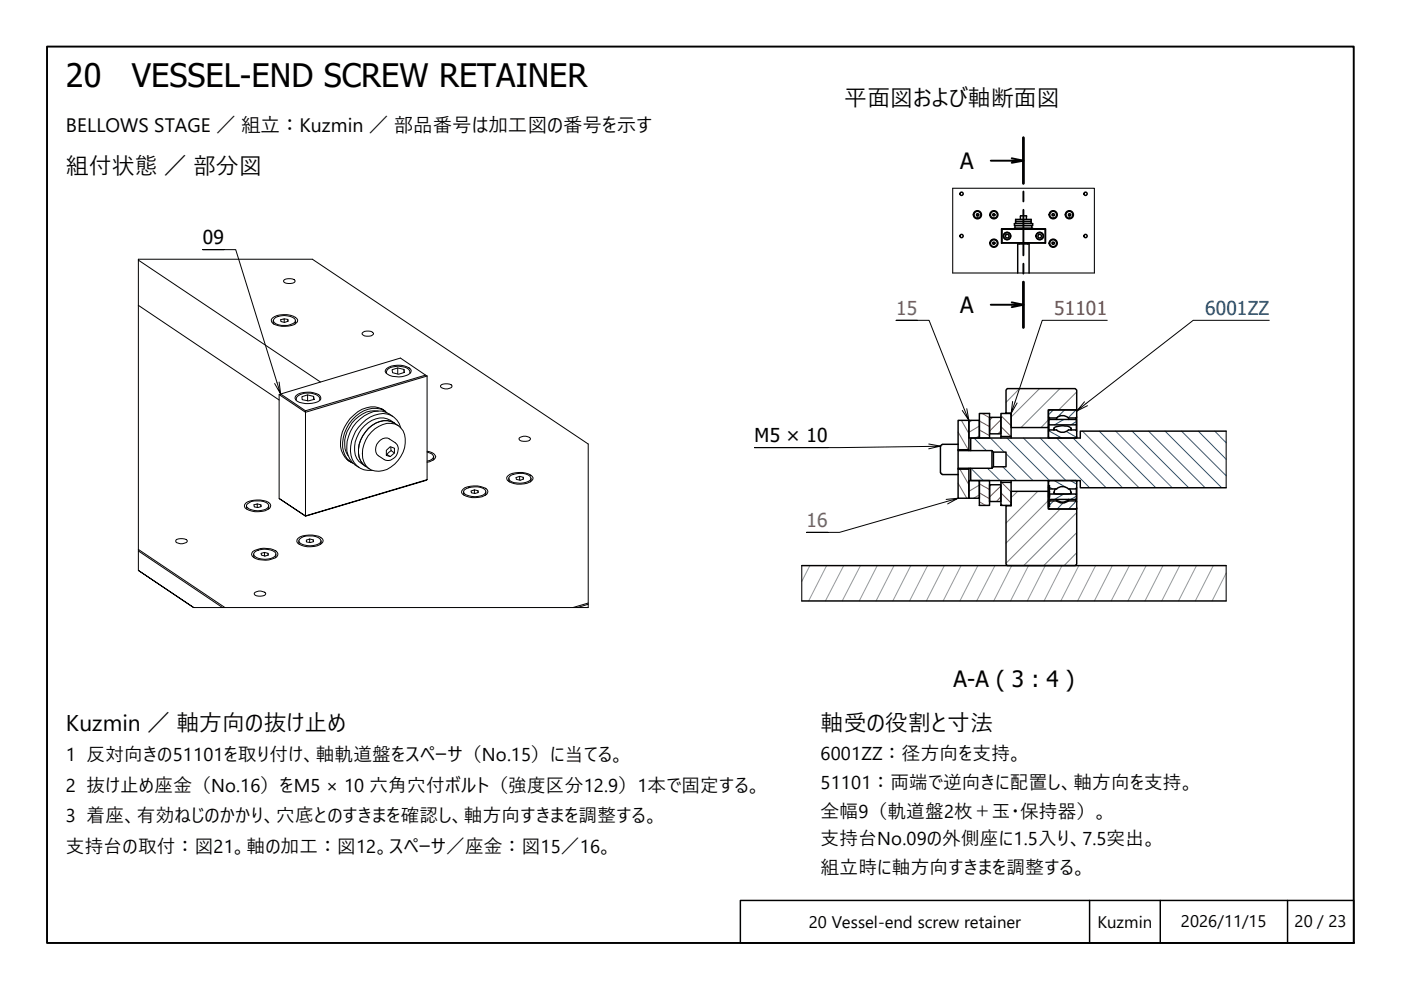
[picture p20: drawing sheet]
<svg xmlns="http://www.w3.org/2000/svg" width="297mm" height="210mm" viewBox="0 0 297 210" stroke-linecap="round" stroke-linejoin="round" font-family="sans-serif">
<defs><g id="words">
<g font-size="6.9">
<text x="14" y="18.5">20</text>
<text x="27.9" y="18.5">VESSEL-END SCREW RETAINER</text>
</g>
<g font-size="4.8">
<text x="179" y="22.4">平面図および軸断面図</text>
<text x="203.6" y="35.8">A</text>
<text x="14" y="37">組付状態 ／ 部分図</text>
<text x="203.6" y="66.3">A</text>
<text x="202.2" y="145.6">A-A ( 3 : 4 )</text>
<text x="14" y="155">Kuzmin ／ 軸方向の抜け止め</text>
<text x="174" y="154.9">軸受の役割と寸法</text>
</g>
<g font-size="4.1">
<text x="14" y="27.9">BELLOWS STAGE ／ 組立：Kuzmin ／ 部品番号は加工図の番号を示す</text>
<text x="43" y="51.7">09</text>
<text x="160" y="93.7">M5 × 10</text>
</g>
<g font-size="4.1" fill="#7f4284">
<text x="190" y="66.7">15</text>
<text x="171" y="111.7">16</text>
</g>
<text font-size="4.1" fill="#ac5518" x="223.5" y="66.7">51101</text>
<text font-size="4.1" fill="#007060" x="255.5" y="66.7">6001ZZ</text>
<g font-size="3.9">
<text x="14" y="161.4">1 反対向きの51101を取り付け、軸軌道盤をスペーサ（No.15）に当てる。</text>
<text x="174" y="161.2">6001ZZ：径方向を支持。</text>
<text x="14" y="167.9">2 抜け止め座金（No.16）をM5 × 10 六角穴付ボルト（強度区分12.9）1本で固定する。</text>
<text x="174" y="167.2">51101：両端で逆向きに配置し、軸方向を支持。</text>
<text x="174" y="173.4">全幅9（軌道盤2枚＋玉・保持器）。</text>
<text x="14" y="174.3">3 着座、有効ねじのかかり、穴底とのすきまを確認し、軸方向すきまを調整する。</text>
<text x="174" y="179.2">支持台No.09の外側座に1.5入り、7.5突出。</text>
<text x="14" y="180.8">支持台の取付：図21。軸の加工：図12。スペーサ／座金：図15／16。</text>
<text x="174" y="185.3">組立時に軸方向すきまを調整する。</text>
</g>
<g font-size="3.6">
<text x="171.5" y="196.7">20 Vessel-end screw retainer</text>
<text x="232.7" y="196.7">Kuzmin</text>
<text x="250.4" y="196.5">2026/11/15</text>
<text x="274.4" y="196.4">20 / 23</text>
</g>
</g></defs>
<!-- layer: Hatch (ISO) -->
<g fill="none" stroke="#2a569d" stroke-width=".21">
<path d="M205.9 99.3l2.6 2.6M206.5 92.9l2.6 2.6M209.4 99.3l2.6 2.6M210 92.9l2.9 3M212.6 99l2.9 2.9M213.3 96.2l5.7 5.7M213.5 92.9l9 9M217 92.9l9 9M220.5 92.9l10.5 10.5M224 92.9l10.5 10.5M227.5 92.9l10.5 10.5M229.5 91.4l12 12"/>
<path d="M233 91.4l12 12M236.5 91.4l12 12M240 91.4l12 12M243.5 91.4l12 12M247 91.4l12 12M250.5 91.4l9.5 9.5M254.1 91.4l5.9 6M257.6 91.4l2.4 2.5"/>
</g>
<g fill="none" stroke="#007060" stroke-width=".21">
<path d="M222.4 91.3l2.7 1.6M223.3 86.9l-1 1M225.6 88.9l-2 1.2M225.7 86.9l-1.7 1.7M226.1 91.5l2.2 1.2M228.2 86.9l-1.7 1.7M228.2 89.4l-1.2 .7M222.3 103.2l.8 .5M223.4 106.2l-1.1 1.1M223.5 101.9l2.3 1.3M225.4 106.7l-1.2 1.2M225.6 104.7l-2 1.2"/>
<path d="M226.9 101.9l1.4 .8M228.2 106.3l-1.6 1.6M228.2 105.2l-1.2 .7"/>
</g>
<path d="M216.2 82.4l-2.9 2.9M220.4 82.4l-6 6M222.2 89.1l-1.5 1.5M224.7 82.4l-8.2 8.2M228.3 83.1l-3.8 3.8M215.8 104.2l-1.4 1.3M220 104.2l-6.7 6.7M222.2 106.1l-8.9 9.1M224.8 107.9l-11.5 11.5M228.3 117.2l-2.7 2.7M228.3 112.9l-7 7M228.3 108.7l-11.3 11.2" fill="none" stroke="#787d87" stroke-width=".21"/>
<g fill="none" stroke="#9297a0" stroke-width=".21">
<path d="M171.7 119.9l-1.7 3.4M175.3 119.9l-3.9 7.5M178.9 119.9l-3.9 7.5M182.4 119.9l-3.8 7.5M186 119.9l-3.8 7.5M189.5 119.9l-3.8 7.5M193.1 119.9l-3.8 7.5M196.7 119.9l-3.9 7.5M200.2 119.9l-3.8 7.5M203.8 119.9l-3.8 7.5M207.3 119.9l-3.8 7.5M210.9 119.9l-3.8 7.5"/>
<path d="M214.5 119.9l-3.8 7.5M218.1 119.9l-3.9 7.5M221.6 119.9l-3.8 7.5M225.2 119.9l-3.8 7.5M228.7 119.9l-3.8 7.5M232.3 119.9l-3.8 7.5M235.8 119.9l-3.8 7.5M239.5 119.9l-3.9 7.5M243 119.9l-3.9 7.5M246.6 119.9l-3.8 7.5M250.1 119.9l-3.8 7.5M253.7 119.9l-3.8 7.5"/>
<path d="M257.2 119.9l-3.8 7.5M260 121.5l-3 5.9"/>
</g>
<g fill="none" stroke="#ac5518" stroke-width=".21">
<path d="M207.6 91.2l2.2 1.2M207.6 89.3l2.2 1.2M208.2 87.7l1.6 .9M210.4 88.5l-.6 .6M212.2 90.5l2.1 2.1M212.2 88.1l2.2 2.2M212.2 89l-2.4 2.4M212.2 91.3l-.6 .7M214.1 87.7l.3 .3M207.6 106.4l1.4 .8M207.6 104.5l2.2 1.3M207.6 102.6l2.2 1.2"/>
<path d="M209.8 101.9h.1M210.1 102.8l-.3 .3M212.2 106.8l.4 .4M212.2 104.5l2.2 2.2M212.2 103l-2.4 2.4M212.2 105.3l-.9 1M212.3 102.3l2.1 2"/>
</g>
<path d="M203.1 95.2l.1 .1M203.1 91.6l2.2 3.7M203.5 99.5l1.9 3.3M203.8 89.1l1.6 2.8M206.1 89.1l-.7 .5M207.6 92.4l-.8 .5M207.6 90.3l-2.2 1.4M203.1 102.5l1.9 3.1M205.7 101.9l-.3 .2M207.6 104.9l-1.2 .7M207.6 102.8l-2.2 1.4" fill="none" stroke="#7f4284" stroke-width=".21"/>
<!-- layer: Visible Thin (ISO) -->
<g fill="none" stroke="#000" stroke-width=".21">
<path d="M29.3 55.2v-.2h36.9l58.5 39.1v34.7h-83.7l-11.7-7.9 11.8 7.9M60.1 59.5a2.03 2.03 0 0 1 2.4 0v.2a2.03 2.03 0 0 1-2.4 0zM29.3 64.7v51.8M57.8 67.4a4.7 4.7 0 0 1 5.1 .1l.2 .4a1.72 1.72 0 0 1-1.9 1.2 4.3 4.3 0 0 1-3.5-.7l-.2-.7zM57.9 68l.2 .7M58.2 67.5a3.6 3.6 0 0 1 4.4 .3v.3a3.4 3.4 0 0 1-4.4 .3l-.2-.3zM60.3 67.6l.7 .1v.5M61 67.7l.1 .4-.8 .3-.7-.2-.1-.4 .8-.2v.7M62.7 68l-.2 .7M76.8 70.6a1.81 1.81 0 0 1 2.4 0 .81 .81 0 0 1-1 .7 1.14 1.14 0 0 1-1.4-.7zM81.9 79.2a1.71 1.71 0 0 1 2-1.5 2.92 2.92 0 0 1 3 .9v.6M82 78.1a4.6 4.6 0 0 1 5.1 .2 .83 .83 0 0 1-.6 1.2 4.8 4.8 0 0 1-4.6-.4l-.2-.3z"/>
<path d="M83.1 78.4l1.2-.4 1.4 .3v.7l-1.2 .3-1.3-.3zM84.3 78v1.3M85.7 78.3v.7M90.2 79.5l-25.4 7.6v.3l25.8-7.7M90.6 79.7l-5.7-3.8-25.4 7.6M90.6 79.7v22M59.2 83.7v22M62.8 83.9a4.6 4.6 0 0 1 5.1 .1l.1 .3a1.18 1.18 0 0 1-1.2 1.1 4.6 4.6 0 0 1-4.1-.7l-.2-.3zM62.8 84.9a1.28 1.28 0 0 1 1.2-1.4 3.5 3.5 0 0 1 3.8 .8v.6M64 84.1l1.2-.4 1.3 .3 .1 .7-1.2 .3-1.3-.3zM64.8 87.1l-5.3-3.6-.3 .2 5.6 3.7v22l-5.6-3.7 5.6 3.7M65.2 83.7v1.3"/>
<path d="M66.5 84v.7M67.9 81l-38.6-25.8v9.5l29.9 20.1M73.5 97.4l.9 .6M73.8 97.6l.3 .2M78.7 91.6a4.9 4.9 0 0 1 5.7-1.4 4.2 4.2 0 0 1 1.4 4.7 6.5 6.5 0 0 1-5.5 5 3.3 3.3 0 0 1-3.5-3.7 6.8 6.8 0 0 1 1.9-4.6zM80.2 87.2a6.1 6.1 0 0 0-6.1 3.4 5.6 5.6 0 0 0-.3 6M80.6 93.3a1.65 1.65 0 0 1 1.9-.2 2.67 2.67 0 0 1 1.9 1.7 2.26 2.26 0 0 1-2.9 2.6l-1.3-.8a2.15 2.15 0 0 1 .4-3.3zM80.8 86.6l.9 .6M81.1 86.8l.2 .2M81.8 87.3a4.9 4.9 0 0 0-6.7 .7 7.6 7.6 0 0 0-2.7 7.5 4.1 4.1 0 0 0 2.1 2.6M81.9 95.5l.8-.8 .9 .3v1l-.9 .8-.8-.2zM81.9 96.3l.1 .1"/>
<path d="M82 87.5a4.9 4.9 0 0 0-6.6 .7 7.7 7.7 0 0 0-2.6 7.5 3.9 3.9 0 0 0 2.1 2.6M82 96.4l.7 .4M82.9 94.8v.7M82.9 95.5l-.9 .9M82.9 95.5l.7 .5M83.3 88.3a4.6 4.6 0 0 0-6.1-.1 7.7 7.7 0 0 0-3.4 8.3 4.6 4.6 0 0 0 2.3 2.6M83.6 89.7a4.8 4.8 0 0 0-6.1 1.9 5.5 5.5 0 0 0-.6 6.7l.6 .5M84.5 90.3a4.7 4.7 0 0 0-4.8-1.5 6.6 6.6 0 0 0-4.1 8.4l.5 .6 2.2 1.6M85 90.7a3.9 3.9 0 0 0-5.6-2.7 7.7 7.7 0 0 0-4.7 9.4 3.9 3.9 0 0 0 4.2 2.3M90.6 95.7a2.11 2.11 0 0 1 1.8 1.1 1.8 1.8 0 0 1-1.8 1.2M90.6 95.9a1.45 1.45 0 0 1 1.3 .9 1.45 1.45 0 0 1-1.3 1M91.9 96.8v.5l-.1 .3"/>
<path d="M93.4 81.8a2.03 2.03 0 0 1 2.4 0v.2a1.81 1.81 0 0 1-2.4 0zM110 92.9a1.81 1.81 0 0 1 2.5 0v.2a1.81 1.81 0 0 1-2.5 0zM29.3 116.5v4.4M29.3 116.8l17.9 12M29.3 116.5l18.4 12.3M37.4 114.4l.8-.2a1.79 1.79 0 0 1 1.5 .4l-.2 .4a1.88 1.88 0 0 1-2.2-.2zM52.1 106.7a5.3 5.3 0 0 1 4.9-.2l.4 .7a1.29 1.29 0 0 1-1.2 1.1l-.7 .1a4.5 4.5 0 0 1-3.6-.7l-.1-.4zM52.3 107.2l.1 .8M52.5 106.8a4.2 4.2 0 0 1 4.3 0l.2 .3a1.05 1.05 0 0 1-1.1 1 3.8 3.8 0 0 1-3.6-.7zM53.6 116.9a4.7 4.7 0 0 1 5.2 .2l.1 .3a1.19 1.19 0 0 1-1.2 1.1 4.7 4.7 0 0 1-4.2-.6l-.2-.3zM53.8 117.5l.1 .8M54 117.1a3.7 3.7 0 0 1 4.5 .2 1.05 1.05 0 0 1-1 1.1 3.8 3.8 0 0 1-3.7-.7z"/>
<path d="M54.5 106.8l.8 .2v.4M55.3 107l.1 .4-.7 .2-.8-.1-.1-.5 .7-.2v.8M56.1 117.1l.7 .2v.4M56.8 117.3l.1 .4-.7 .2-.8-.2v-.4l.7-.2v.8M57 107.2l-.2 .8M58.5 117.5l-.1 .8M63.2 114.1a5.1 5.1 0 0 1 4.8-.1l.4 .3a.83 .83 0 0 1-.6 1.2 4.6 4.6 0 0 1-4.7-.4l-.2-.3zM63.4 114.7l.1 .7M63.6 114.3a4.1 4.1 0 0 1 4.2-.1l.3 .6a3.2 3.2 0 0 1-3.6 .7 1.05 1.05 0 0 1-1.1-1zM64.8 109.4l25.8-7.7zM65.7 114.3l.7 .2v.3M66.4 114.5l.1 .3-.7 .2-.8-.1v-.4l.7-.2v.7"/>
<path d="M68.1 114.7l-.2 .7M98.2 103.7a4.7 4.7 0 0 1 5.1 .2l.1 .3a1.29 1.29 0 0 1-1.2 1.1l-.7 .1a4.5 4.5 0 0 1-3.5-.7l-.1-.7zM98.3 104.2l.1 .9M98.5 103.9a4.2 4.2 0 0 1 4.3-.1l.2 .3a1.05 1.05 0 0 1-1 1 3.8 3.8 0 0 1-3.7-.7zM100.6 103.9l.7 .1v.4M101.3 104l.1 .4-.7 .2-.8-.1v-.4l.7-.2v.7M103 104.2l-.1 .9M107.7 100.9a4.7 4.7 0 0 1 5.1 .1l.2 .3a2.34 2.34 0 0 1-2.6 1.4 4 4 0 0 1-2.8-.9l-.2-.6zM107.9 101.4l.1 .8M108.1 101a4.1 4.1 0 0 1 4.2-.1l.3 .7a3.8 3.8 0 0 1-4.5 .3l-.2-.3zM110.2 101l.7 .2v.4M110.9 101.2l.1 .4-.7 .2-.8-.2-.1-.3 .8-.3v.8"/>
<path d="M112.6 101.4l-.2 .8M53.9 125.8l.2-.2a1.92 1.92 0 0 1 2.2 .2v.2a1.83 1.83 0 0 1-2.4 0zM124.7 127.9l-3.2 .9M124.7 128.1l-2.3 .7"/>
</g>
<!-- layer: Visible Narrow (ISO) -->
<path d="M202 39.9h30v18h-30zM260 91.4v12M170 119.9v7.5M260 119.9v7.5" fill="none" stroke="#000" stroke-width=".22"/>
<!-- layer: Visible (ISO) -->
<g fill="none" stroke="#000" stroke-width=".31">
<path d="M207.1 45.3h.3l.1 .3-.1 .2h-.3l-.1-.2zM210.6 51.3h.2l.1 .2-.1 .3h-.2l-.2-.3zM210.6 45.3h.2l.1 .3-.1 .2h-.2l-.2-.2zM212.3 48.5v3zM212.3 48.5h9.4l-9.3 .1M212.3 51.5h9.4M212.4 51.5h9.2M213.4 49.7h.3l.3 .4-.3 .4h-.3l-.3-.4zM215.1 48.5v-.1h3.8v.1M215.1 47.4h3.8v.5h-3.8zM215.2 47.9v.5M215.3 47.4v-.4h3.3v.4"/>
<path d="M215.3 46.5h3.3v.5h-3.3zM215.8 57.9v-6.2h2.4v6.2M216.1 51.5v.2M216.3 45.9v.6M217.6 45.8l-1.3 .1M217.6 45.8l.1 .1M217.6 45.9v.6M217.9 51.5v.2M218.8 47.9v.5M220.2 49.7h.5l.2 .4-.2 .4h-.5l-.2-.4zM221.7 48.5v3l-.1-2.9M223.1 51.3h.4l.1 .2-.1 .3h-.4l-.1-.3z"/>
<path d="M223.1 45.3h.4l.1 .3-.1 .2h-.4l-.1-.2zM226.6 45.3h.3l.1 .3-.1 .2h-.3l-.1-.2zM199.4 94.6v5.6M199.8 94.2h3.3M199.8 94.3l-.3 .3M203.1 95.4l7.2 .1M203.1 99.5h2.3v6.1h-2.3v-5M203.1 94.2v-5.1h2.3v6.2h-2.3M203.1 94.2v6.4M205.4 89.1h2.2v3.8h-2.2zM205.4 95.3v.2M205.4 99.3v.2"/>
<path d="M205.8 99.3v2.6h23.2v1.5h31M207.6 87.7h2.2v5.2h-2.2zM209.8 88.5h2.4v3.5h-2.4zM210.3 95.5l.3 .4v3l-.3 .4M210.3 99.3l-7.2 .1M210.3 95.5v3.8M210.6 95.9h2.7v3.1h-2.7M212.2 87.7h2.2v4.9h-2.2zM212.2 92.6v.3M213.3 87.6v.1M213.6 82.4h14.4l.3 .3v4.2h-6.1v3.7h-7.8v-3h-1.1v-4.9zM214.4 92.6v.3"/>
<path d="M222.2 90.6v2.3M222.3 88.4v3M222.3 92.7l.2 .2h5.6l.2-.2M222.4 88.9h5.8v1.2h-5.8zM222.4 90.1v1.2M222.5 88.6v.3M223.5 90.8v.4v-.2a.68 .68 0 0 1 .8-.6 2.45 2.45 0 0 1 2.8 .6v.2M224 91.1a1.81 1.81 0 0 0 2.5 0M224 88.6a1.81 1.81 0 0 1 2.5 0M224 91.2h-1.5l-.2 .2v1.5M226.6 88.6h1.5l.2-.2-.1-1.4h-5.8l-.1 1.4 .2 .2h1.5v.3M226.6 91.2h1.5l.2 .2v1.5"/>
<path d="M226.6 88.6v.3M227.1 90.8v.4M228.1 88.6v.3M228.2 90.1v1.2M228.3 86.9v.1M228.3 88.4v3M260 91.4h-31v1.5h-23.2v2.6M170 119.9h90M199.5 100.2l.3 .4M199.8 100.6h3.3M205.4 101.9h2.2v3.7h-2.2zM207.6 101.9h2.2v5.3h-2.2z"/>
<path d="M209.8 102.8h2.4v3.5h-2.4zM212.2 102.3h2.2v4.9h-2.2zM212.2 101.9v.4M213.3 107.2h.1M214.4 104.2h7.8v3.7h6.1v11.7l-.3 .3h-14.4l-.3-.3v-12.4h1.1zM214.4 101.9v.4M222.2 101.9v2.3M222.3 106.4v1.1M222.3 103v3.4M222.3 103.4l.2 .3h1.5M222.3 101.9v5.8M222.3 107.7l.2 .2h5.6l.2-.2v.2"/>
<path d="M222.3 102.1l.2-.2h5.6l.2 .2M222.4 104.7h5.8v1.2h-5.8zM222.4 103.5v1.2M222.5 105.9v.3M223.5 104.3v.3l.5 .1h3l.1-.4M223.8 103.7l-.3 .9M224 105.9a1.79 1.79 0 0 0 2.6 0v.3h1.5l.2 .2v1.3M224 106.1a1.81 1.81 0 0 0 2.5 0M224 105.9v.3h-1.5l-.2 .2M226.8 103.7l.3 .9M228.1 105.9v.3M228.2 103.5v1.2"/>
<path d="M228.3 101.9v1.5l-.2 .3h-1.6a1.81 1.81 0 0 0-2.5 0M228.3 103.4v3M170 127.4h90"/>
<circle cx="203.9" cy="41.1" r=".35"/>
<circle cx="203.9" cy="50" r=".35"/>
<circle cx="207.2" cy="45.5" r=".86"/>
<circle cx="207.2" cy="45.5" r=".73"/>
<circle cx="210.7" cy="45.5" r=".86"/>
<circle cx="210.7" cy="51.6" r=".86"/>
<circle cx="210.7" cy="51.6" r=".73"/>
<circle cx="210.7" cy="45.5" r=".73"/>
<circle cx="213.5" cy="50" r=".73"/>
<circle cx="213.5" cy="50" r=".79"/>
<circle cx="220.4" cy="50" r=".73"/>
<circle cx="220.4" cy="50" r=".79"/>
<circle cx="223.3" cy="45.5" r=".86"/>
<circle cx="223.3" cy="51.6" r=".86"/>
<circle cx="223.3" cy="51.6" r=".73"/>
<circle cx="223.3" cy="45.5" r=".73"/>
<circle cx="226.7" cy="45.5" r=".86"/>
<circle cx="226.7" cy="45.5" r=".73"/>
<circle cx="230.2" cy="41.1" r=".35"/>
<circle cx="230.2" cy="50" r=".35"/>
</g>
<g fill="#000">
<circle cx="222.3" cy="107.5" r=".16"/>
<circle cx="222.3" cy="105.2" r=".16"/>
<circle cx="222.3" cy="106.7" r=".16"/>
<circle cx="222.3" cy="106.9" r=".16"/>
<circle cx="222.3" cy="107.3" r=".16"/>
<circle cx="222.3" cy="106.4" r=".16"/>
<circle cx="222.3" cy="106" r=".16"/>
<circle cx="222.3" cy="106.1" r=".16"/>
<circle cx="222.3" cy="105.8" r=".16"/>
<circle cx="222.3" cy="105.4" r=".16"/>
<circle cx="222.3" cy="105.1" r=".16"/>
<circle cx="222.3" cy="105.3" r=".16"/>
<circle cx="222.3" cy="104" r=".16"/>
<circle cx="222.3" cy="104.2" r=".16"/>
<circle cx="222.3" cy="104.4" r=".16"/>
<circle cx="222.3" cy="103.7" r=".16"/>
<circle cx="222.3" cy="106.5" r=".16"/>
<circle cx="222.3" cy="107.2" r=".16"/>
<circle cx="222.3" cy="107.4" r=".16"/>
<circle cx="222.3" cy="106.3" r=".16"/>
<circle cx="222.3" cy="106.2" r=".16"/>
<circle cx="222.3" cy="104.6" r=".16"/>
<circle cx="222.3" cy="104.7" r=".16"/>
<circle cx="222.3" cy="104.8" r=".16"/>
<circle cx="222.3" cy="104.9" r=".16"/>
<circle cx="222.3" cy="104.5" r=".16"/>
<circle cx="222.3" cy="103.1" r=".16"/>
<circle cx="222.3" cy="103.3" r=".16"/>
<circle cx="222.3" cy="103.4" r=".16"/>
<circle cx="222.3" cy="103" r=".16"/>
<circle cx="222.3" cy="106.8" r=".16"/>
</g>
<!-- layer: Section Line (ISO) -->
<path d="M210.1 34.1h6.9l-2.5 .4M214.5 33.6l2.5 .5M217 29.2v9.7M217 40.6v2.1M217 44.5v9.6M217 55.9v2.1M217 59.8v9.6M210.1 64.6h6.9l-2.5 .5M214.5 64.1l2.5 .5" fill="none" stroke="#000" stroke-width=".41"/>
<path d="M217 29.2v9.7M217 59.8v9.6" fill="none" stroke="#000" stroke-width=".55"/>
<!-- layer: Border (ISO) -->
<path d="M10 9.9h277v190h-277z" fill="none" stroke="#000" stroke-width=".41"/>
<!-- layer: Title (ISO) -->
<path d="M157 190.9h130v9h-130zM231 190.9v9M246 190.9v9M273 190.9v9" fill="none" stroke="#000" stroke-width=".31"/>
<!-- layer: Symbol (ISO) -->
<path d="M47.5 52.9h-4.5h7l9.5 30.6-1.3-2.2M194.5 67.9h-4.5h7l8.4 21.2-1.4-2.1M234.8 67.9h-13.8l-6.6 19.8 .3-2.6M269.1 67.9h-16.1l-24.7 19.3 1.6-2M59.2 81l.3 2.5M175.5 94.9h-15.5h18l21.4-.3-2.5 .6M196.9 94.1l2.5 .5M205 86.6l.4 2.5M215.6 85.4l-1.2 2.3M230.6 86l-2.3 1.2M200.9 106.8l2.2-1.2-25.1 7.3h-7h4.5M203.1 105.6l-2.5 .3" fill="none" stroke="#000" stroke-width=".21"/>
<use href="#words"/>
</svg>
